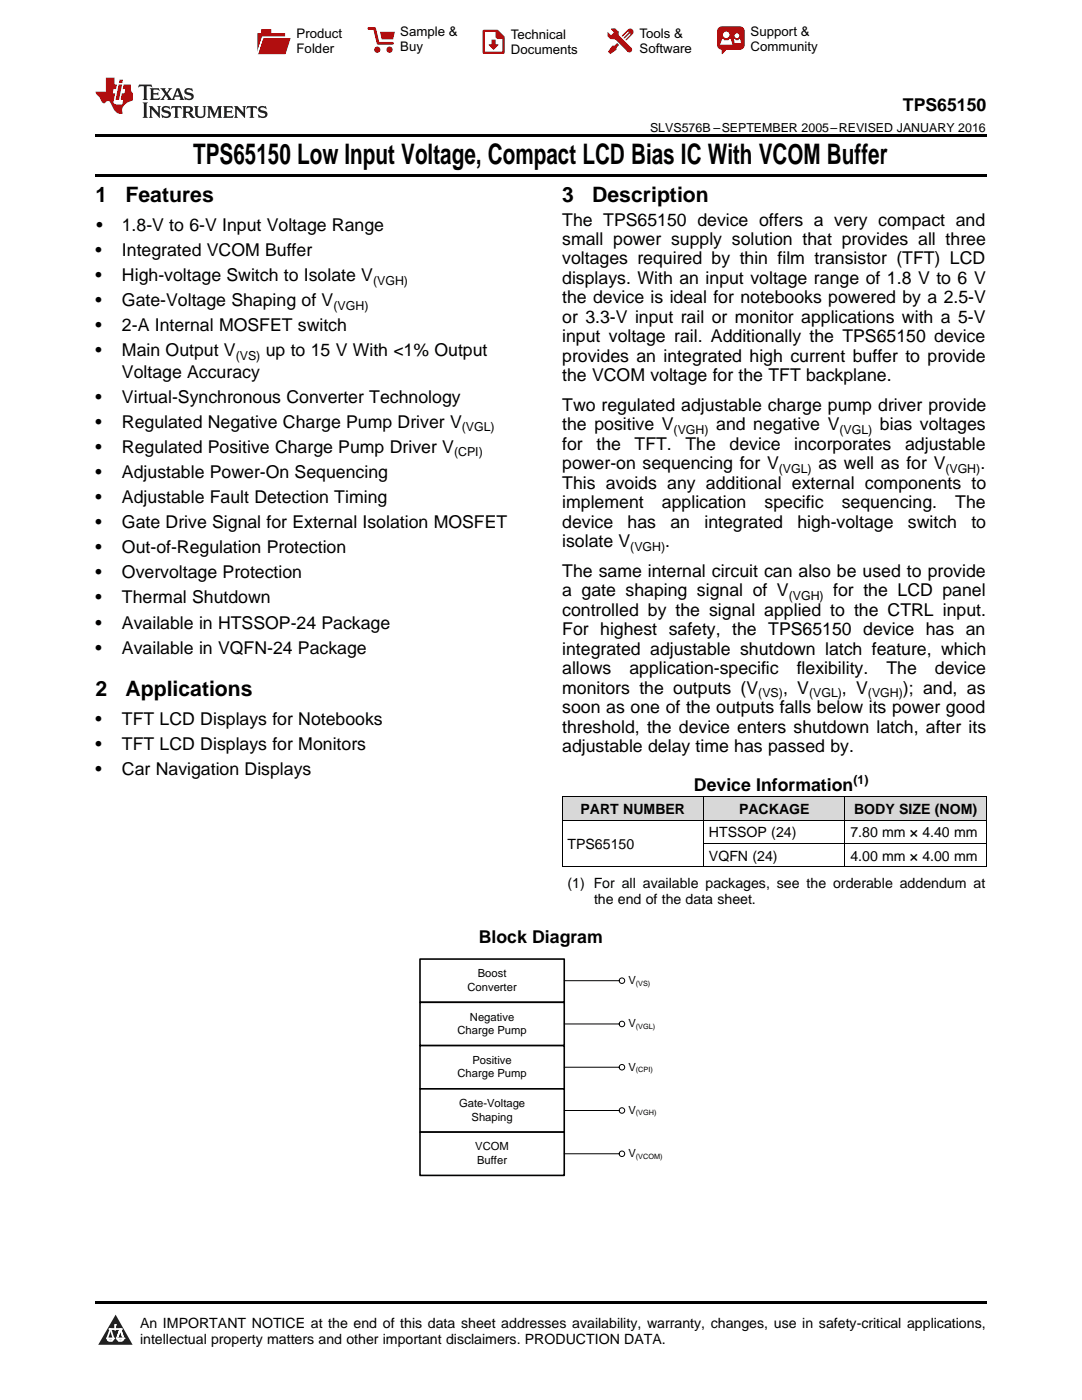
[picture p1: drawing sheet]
<svg xmlns="http://www.w3.org/2000/svg" width="216mm" height="279mm" viewBox="0 0 216 279" stroke-linecap="round" stroke-linejoin="round" font-family="sans-serif">
<defs><g id="words">
<text font-size="5.6" x="38.6" y="32.8">TPS65150 Low Input Voltage, Compact LCD Bias IC With VCOM Buffer</text>
<g font-size="4.2">
<text x="19" y="40.4">1</text>
<text x="25" y="40.4">Features</text>
<text x="112.2" y="40.4">3</text>
<text x="118.2" y="40.4">Description</text>
<text x="19" y="138.9">2</text>
<text x="25" y="138.9">Applications</text>
</g>
<g font-size="3.5">
<text x="180.2" y="22.2">TPS65150</text>
<text x="19.2" y="46.1">•</text>
<text x="24.3" y="46.1">1.8-V to 6-V Input Voltage Range</text>
<text x="112.2" y="45">The TPS65150 device offers a very compact and</text>
<text x="19" y="51.1">•</text>
<text x="24.3" y="51.1">Integrated VCOM Buffer</text>
<text x="112.2" y="48.9">small power supply solution that provides all three</text>
<text x="112.2" y="52.8">voltages required by thin film transistor (TFT) LCD</text>
<text x="19" y="56.1">•</text>
<text x="24.3" y="56.1">High-voltage Switch to Isolate V</text>
<text x="112.2" y="56.7">displays. With an input voltage range of 1.8 V to 6 V</text>
<text x="19" y="61.1">•</text>
<text x="24.3" y="61.1">Gate-Voltage Shaping of V</text>
<text x="112.2" y="60.5">the device is ideal for notebooks powered by a 2.5-V</text>
<text x="112.2" y="64.4">or 3.3-V input rail or monitor applications with a 5-V</text>
<text x="19" y="66.1">•</text>
<text x="19" y="71.1">•</text>
<text x="24.3" y="66.1">2-A Internal MOSFET switch</text>
<text x="24.3" y="71.1">Main Output V</text>
<text x="53" y="71.1">up to 15 V With &lt;1% Output</text>
<text x="112.2" y="68.3">input voltage rail. Additionally the TPS65150 device</text>
<text x="24.3" y="75.4">Voltage Accuracy</text>
<text x="112.2" y="72.2">provides an integrated high current buffer to provide</text>
<text x="112.2" y="76.1">the VCOM voltage for the TFT backplane.</text>
<text x="19" y="80.4">•</text>
<text x="24.3" y="80.4">Virtual-Synchronous Converter Technology</text>
<text x="112.2" y="82">Two regulated adjustable charge pump driver provide</text>
<text x="19" y="85.4">•</text>
<text x="24.3" y="85.4">Regulated Negative Charge Pump Driver V</text>
<text x="112.2" y="85.9">the positive V</text>
<text x="112.2" y="89.8">for</text>
<text x="119" y="89.8">the</text>
<text x="126.6" y="89.8">TFT.</text>
<text x="136.8" y="89.8">The</text>
<text x="142.9" y="85.9">and negative V</text>
<text x="145.6" y="89.8">device</text>
<text x="158.5" y="89.8">incorporates</text>
<text x="175.6" y="85.9">bias voltages</text>
<text x="180.6" y="89.8">adjustable</text>
<text x="19" y="90.4">•</text>
<text x="19" y="95.4">•</text>
<text x="24.3" y="90.4">Regulated Positive Charge Pump Driver V</text>
<text x="24.3" y="95.4">Adjustable Power-On Sequencing</text>
<text x="112.2" y="93.7">power-on sequencing for V</text>
<text x="163.3" y="93.7">as well as for V</text>
<text x="195.6" y="93.7">.</text>
<text x="19" y="100.4">•</text>
<text x="24.3" y="100.4">Adjustable Fault Detection Timing</text>
<text x="112.2" y="97.5">This avoids any additional external components to</text>
<text x="112.2" y="101.4">implement</text>
<text x="132.1" y="101.4">application</text>
<text x="152.6" y="101.4">specific</text>
<text x="168" y="101.4">sequencing.</text>
<text x="190.6" y="101.4">The</text>
<text x="19" y="105.4">•</text>
<text x="24.3" y="105.4">Gate Drive Signal for External Isolation MOSFET</text>
<text x="112.2" y="105.3">device</text>
<text x="125.2" y="105.3">has</text>
<text x="133.8" y="105.3">an</text>
<text x="140.6" y="105.3">integrated</text>
<text x="159.1" y="105.3">high-voltage</text>
<text x="181.2" y="105.3">switch</text>
<text x="193.8" y="105.3">to</text>
<text x="19" y="110.4">•</text>
<text x="24.3" y="110.4">Out-of-Regulation Protection</text>
<text x="112.2" y="109.2">isolate V</text>
<text x="132.8" y="109.2">.</text>
<text x="19" y="115.4">•</text>
<text x="24.3" y="115.4">Overvoltage Protection</text>
<text x="112.2" y="115.1">The same internal circuit can also be used to provide</text>
<text x="112.2" y="119">a gate shaping signal of V</text>
<text x="166.3" y="119">for the LCD panel</text>
<text x="19" y="120.4">•</text>
<text x="19" y="125.4">•</text>
<text x="24.3" y="120.4">Thermal Shutdown</text>
<text x="24.3" y="125.4">Available in HTSSOP-24 Package</text>
<text x="112.2" y="122.9">controlled by the signal applied to the CTRL input.</text>
<text x="19" y="130.5">•</text>
<text x="24.3" y="130.5">Available in VQFN-24 Package</text>
<text x="112.2" y="126.8">For highest safety, the TPS65150 device has an</text>
<text x="112.2" y="130.7">integrated adjustable shutdown latch feature, which</text>
<text x="112.2" y="134.5">allows</text>
<text x="125.6" y="134.5">application-specific</text>
<text x="159" y="134.5">flexibility.</text>
<text x="176.9" y="134.5">The</text>
<text x="186.5" y="134.5">device</text>
<text x="112.2" y="138.4">monitors the outputs (V</text>
<text x="112.2" y="142.3">soon as one of the outputs falls below its power good</text>
<text x="156.2" y="138.4">, V</text>
<text x="168" y="138.4">, V</text>
<text x="180.2" y="138.4">); and, as</text>
<text x="19" y="144.6">•</text>
<text x="19" y="149.6">•</text>
<text x="24.3" y="144.6">TFT LCD Displays for Notebooks</text>
<text x="24.3" y="149.6">TFT LCD Displays for Monitors</text>
<text x="112.2" y="146.2">threshold, the device enters shutdown latch, after its</text>
<text x="19" y="154.6">•</text>
<text x="24.3" y="154.6">Car Navigation Displays</text>
<text x="112.2" y="150.1">adjustable delay time has passed by.</text>
<text x="138.5" y="157.8">Device Information</text>
<text x="95.5" y="188.2">Block Diagram</text>
</g>
<g font-size="2.8">
<text x="115.8" y="162.5">PART NUMBER</text>
<text x="141.5" y="167.1">HTSSOP (24)</text>
<text x="147.5" y="162.5">PACKAGE</text>
<text x="169.7" y="167.1">7.80 mm × 4.40 mm</text>
<text x="170.4" y="162.5">BODY SIZE (NOM)</text>
<text x="113.2" y="169.4">TPS65150</text>
<text x="141.5" y="171.8">VQFN (24)</text>
<text x="169.7" y="171.8">4.00 mm × 4.00 mm</text>
<text x="113.2" y="177.3">(1) For all available packages, see the orderable addendum at</text>
<text x="118.5" y="180.4">the end of the data sheet.</text>
<text x="27.9" y="265">An IMPORTANT NOTICE at the end of this data sheet addresses availability, warranty, changes, use in safety-critical applications,</text>
<text x="27.9" y="268.2">intellectual property matters and other important disclaimers. PRODUCTION DATA.</text>
</g>
<g font-size="2.6">
<text x="59.2" y="7.6">Product</text>
<text x="59.2" y="10.6">Folder</text>
<text x="79.9" y="7.3">Sample &amp;</text>
<text x="79.9" y="10.2">Buy</text>
<text x="101.9" y="7.8">Technical</text>
<text x="101.9" y="10.8">Documents</text>
<text x="127.6" y="7.6">Tools &amp;</text>
<text x="127.6" y="10.6">Software</text>
<text x="149.8" y="7.2">Support &amp;</text>
<text x="149.8" y="10.2">Community</text>
</g>
<g font-size="2.5">
<text x="129.7" y="26.3">SLVS576B –SEPTEMBER 2005–REVISED JANUARY 2016</text>
<text x="74.4" y="56.8">(VGH)</text>
<text x="66.5" y="61.8">(VGH)</text>
<text x="47" y="71.8">(VS)</text>
<text x="92.1" y="86.1">(VGL)</text>
<text x="134.4" y="86.6">(VGH)</text>
<text x="167.5" y="86.6">(VGL)</text>
<text x="90.6" y="91.1">(CPI)</text>
<text x="155.4" y="94.4">(VGL)</text>
<text x="188.6" y="94.4">(VGH)</text>
<text x="125.8" y="109.9">(VGH)</text>
<text x="157.4" y="119.7">(VGH)</text>
<text x="151.3" y="139.1">(VS)</text>
<text x="161.4" y="139.1">(VGL)</text>
<text x="173.2" y="139.1">(VGH)</text>
<text x="170.3" y="156.4">(1)</text>
</g>
<g font-size="2.2">
<text x="93.3" y="197.7">Converter</text>
<text x="95.3" y="195">Boost</text>
<text x="125.4" y="196.4">V</text>
<text x="93.8" y="203.7">Negative</text>
<text x="91.3" y="206.4">Charge Pump</text>
<text x="125.4" y="205">V</text>
<text x="91.3" y="215">Charge Pump</text>
<text x="94.3" y="212.3">Positive</text>
<text x="125.4" y="213.7">V</text>
<text x="91.6" y="221">Gate-Voltage</text>
<text x="94.1" y="223.6">Shaping</text>
<text x="125.4" y="222.3">V</text>
<text x="94.8" y="229.6">VCOM</text>
<text x="95.2" y="232.3">Buffer</text>
<text x="125.4" y="230.9">V</text>
</g>
<g font-size="1.5">
<text x="126.9" y="196.7">(VS)</text>
<text x="126.9" y="205.3">(VGL)</text>
<text x="126.9" y="214">(CPI)</text>
<text x="126.9" y="222.6">(VGH)</text>
<text x="126.9" y="231.2">(VCOM)</text>
</g>
</g></defs>
<g fill="#d8d8d8">
<path d="M112.2 159.1h28.2v4.6h-28.2z"/>
<path d="M140.4 159.1h28.2v4.6h-28.2z"/>
<path d="M168.6 159.1h28.2v4.6h-28.2z"/>
</g>
<path d="M23.1 262.4l3.4 6h-6.9z" fill="#231f20"/>
<path d="M21.4 267.1h1.2l-.3 .5h-.3a.55 .55 0 0 1-.6-.5z" fill-rule="evenodd" fill="#fff"/>
<path d="M21.4 267.1h1.2l-.3 .5h-.3a.55 .55 0 0 1-.6-.5z" fill="none" stroke="#231f20" stroke-width=".34"/>
<path d="M21.4 267.1l1.2 .1-.3 .4h-.5z" fill="none" stroke="#fff" stroke-width=".34"/>
<path d="M23 265.3h.1" fill="none" stroke="#fff" stroke-width=".34"/>
<path d="M23 264.4v.9z" fill="#fff"/>
<path d="M23 264.4v.9z" fill="none" stroke="#fff" stroke-width=".34"/>
<circle cx="23" cy="264.4" r=".17" fill="#fff"/>
<path d="M21.9 265.2h.1" fill="none" stroke="#fff" stroke-width=".34"/>
<path d="M21.9 265.2h2.3z" fill="#fff"/>
<path d="M21.9 265.2h2.3z" fill="none" stroke="#fff" stroke-width=".34"/>
<circle cx="24.2" cy="265.2" r=".17" fill="#fff"/>
<path d="M23.3 267.1h.1" fill="none" stroke="#fff" stroke-width=".34"/>
<path d="M24 265.2l-.7 1.9z" fill="#fff"/>
<path d="M24 265.2l-.7 1.9z" fill="none" stroke="#fff" stroke-width=".34"/>
<path d="M24 265.2l.7 1.9z" fill="#fff"/>
<path d="M24 265.2l.7 1.9z" fill="none" stroke="#fff" stroke-width=".34"/>
<path d="M24.6 267.1h.1" fill="none" stroke="#fff" stroke-width=".34"/>
<circle cx="21.4" cy="267.1" r=".17" fill="#fff"/>
<path d="M22.1 265.2l-.7 1.9z" fill="#fff"/>
<path d="M22.1 265.2l-.7 1.9z" fill="none" stroke="#fff" stroke-width=".34"/>
<path d="M22.1 265.2l.5 1.9z" fill="#fff"/>
<path d="M22.1 265.2l.5 1.9z" fill="none" stroke="#fff" stroke-width=".34"/>
<circle cx="22.6" cy="267.1" r=".17" fill="#fff"/>
<path d="M23.4 267.1h1.3a.65 .65 0 0 1-.7 .5 .65 .65 0 0 1-.6-.5z" fill-rule="evenodd" fill="#fff"/>
<path d="M23.4 267.1h1.3a.65 .65 0 0 1-.7 .5 .65 .65 0 0 1-.6-.5z" fill="none" stroke="#231f20" stroke-width=".34"/>
<path d="M23.4 267.1h1.3l-.4 .5h-.6z" fill="none" stroke="#fff" stroke-width=".34"/>
<path d="M23.3 267.1h.1" fill="none" stroke="#fff" stroke-width=".34"/>
<circle cx="24.7" cy="267.1" r=".17" fill="#fff"/>
<path d="M19 259.7h177.8v.5h-177.8z" fill="#000"/>
<g fill="#fff">
<path d="M83.6 191.2h48.5v43.5h-48.5z" fill-rule="evenodd"/>
<path d="M83.8 191.4h28.8v8.6h-28.8z" fill-rule="evenodd"/>
</g>
<path d="M83.8 191.4h28.8v8.6h-28.8z" fill="none" stroke="#000" stroke-width=".32"/>
<g fill="none" stroke="#000" stroke-width=".2">
<path d="M112.6 195.7h11"/>
<circle cx="124.1" cy="195.7" r=".55"/>
</g>
<path d="M83.8 200h28.8v8.7h-28.8z" fill-rule="evenodd" fill="#fff"/>
<path d="M83.8 200h28.8v8.7h-28.8z" fill="none" stroke="#000" stroke-width=".32"/>
<g fill="none" stroke="#000" stroke-width=".2">
<path d="M112.6 204.4h11"/>
<circle cx="124.1" cy="204.4" r=".55"/>
</g>
<path d="M83.8 208.7h28.8v8.6h-28.8z" fill-rule="evenodd" fill="#fff"/>
<path d="M83.8 208.7h28.8v8.6h-28.8z" fill="none" stroke="#000" stroke-width=".32"/>
<g fill="none" stroke="#000" stroke-width=".2">
<path d="M112.6 213h11"/>
<circle cx="124.1" cy="213" r=".55"/>
</g>
<path d="M83.8 217.3h28.8v8.6h-28.8z" fill-rule="evenodd" fill="#fff"/>
<path d="M83.8 217.3h28.8v8.6h-28.8z" fill="none" stroke="#000" stroke-width=".32"/>
<g fill="none" stroke="#000" stroke-width=".2">
<path d="M112.6 221.6h11"/>
<circle cx="124.1" cy="221.6" r=".55"/>
</g>
<path d="M83.8 225.9h28.8v8.7h-28.8z" fill-rule="evenodd" fill="#fff"/>
<path d="M83.8 225.9h28.8v8.7h-28.8z" fill="none" stroke="#000" stroke-width=".32"/>
<g fill="none" stroke="#000" stroke-width=".2">
<path d="M112.2 159h84.6M112.2 159.1v13.9M140.4 159.1v13.9M168.6 159.1v13.9M196.8 159.1v13.9M112.2 173h84.6M112.2 163.7h84.6M140.4 168.3h56.4M112.6 230.3h11"/>
<circle cx="124.1" cy="230.3" r=".55"/>
</g>
<path d="M19 34.8h177.8v.5h-177.8zM19 26.8h177.8v.6h-177.8z" fill="#000"/>
<path d="M27.7 16.9l-.1 .6 .6-.3h.5v.2v2.2l-.2 .4h1l-.2-.4v-2.2v-.2h.5l.6 .3-.2-.6zM29.9 17.6l.2 .4v1.6l-.2 .4h1.9l.1-.6a1.09 1.09 0 0 1-1.3 .1v-.6h.6l.4 .2v-.7l-.2 .2h-.8v-.6l.2-.1a1.01 1.01 0 0 1 1 .3l-.1-.6zM32 17.6l.9 1.2-1 1.2h.9l-.2-.3 .5-.7 .5 .7-.3 .3h1.7l-.2-.3 .1-.4h1l.1 .4-.2 .3h1l-.3-.4-.7-2h-.5l-1 2.2-.8-1.1 .9-1.1h-.9l.2 .2-.4 .7-.4-.7 .2-.2zM35.4 18l.4 1h-.8zM37 17.7a.66 .66 0 0 0-.2 .8 .66 .66 0 0 0 .6 .4l.7 .2 .1 .2a.8 .8 0 0 1-.7 .4 .8 .8 0 0 1-.7-.5l.1 .8 .2-.2a.94 .94 0 0 0 1.1 .1 .94 .94 0 0 0 .4-.9 1.48 1.48 0 0 0-1.3-.6v-.4a1.1 1.1 0 0 1 1.2 .2l-.2-.6-.2 .1-.5-.1zM28.5 20.4l.2 .4v2.3l-.2 .4h1l-.2-.4v-2.3l.2-.4zM29.7 21.2l.2 .4v1.5l-.2 .4h.8l-.3-.4 .1-1.3 1.6 1.8v-2l.2-.4h-.7l.2 .2v1.1l-1.2-1.3zM32.5 21.3a.66 .66 0 0 0-.2 .8 .66 .66 0 0 0 .6 .4l.6 .2 .2 .2a.8 .8 0 0 1-.8 .4 .8 .8 0 0 1-.7-.5l.2 .7 .2-.1a.94 .94 0 0 0 1 .1 .94 .94 0 0 0 .5-1 1.47 1.47 0 0 0-1.3-.6l-.1-.3a1.1 1.1 0 0 1 1.3 .2l-.2-.6-.2 .1-.5-.2zM34.3 21.2l-.2 .6a.64 .64 0 0 1 .8-.3v1.6l-.2 .4h1l-.3-.4 .1-1.6a.66 .66 0 0 1 .8 .3l-.2-.6zM36.3 21.2l.3 .4v1.5l-.3 .4h1l-.2-.2v-.7h.5l.1 .1a.8 .8 0 0 0 1.2 .7l-1-1a.62 .62 0 0 0 .6-.5 .62 .62 0 0 0-.6-.7zM37.1 21.5h.1a.48 .48 0 0 1 .6 0 .48 .48 0 0 1 .1 .6l-.2 .1-.6 .1zM38.7 21.2l.2 .2a2.29 2.29 0 0 0 .4 2 1.05 1.05 0 0 0 1.7-.7v-1.3l.2-.2h-.8l.2 .4v1.1a.61 .61 0 0 1-.6 .6 .61 .61 0 0 1-.6-.6v-1.1l.3-.4zM41.3 21.2l.3 .4v1.5l-.3 .4h.8l-.2-.4v-1.4l.8 1.9 .9-1.9v1.4l-.2 .4h.9l-.2-.4v-1.5l.2-.4h-.8l-.7 1.5-.6-1.5zM44.5 21.2l.2 .4v1.5l-.2 .4h1.9l.2-.6a1.1 1.1 0 0 1-1.4 .2v-.7h.6l.4 .2v-.6l-.2 .1-.8 .1v-.6l.2-.1a1.02 1.02 0 0 1 1.1 .2l-.2-.5zM46.7 21.2l.2 .4v1.5l-.2 .4h.8l-.3-.4 .1-1.3 1.6 1.8v-2l.2-.4h-.7l.2 .2v1.1l-1.2-1.3zM49.3 21.2l-.1 .6a.64 .64 0 0 1 .8-.3v1.6l-.3 .4h1l-.2-.4v-1.6a.66 .66 0 0 1 .8 .3l-.1-.6zM51.7 21.3a.66 .66 0 0 0-.2 .7 .66 .66 0 0 0 .7 .5l.6 .2 .1 .2a.8 .8 0 0 1-.7 .4 .8 .8 0 0 1-.7-.5l.1 .7 .2-.1a.94 .94 0 0 0 1.1 .1 .94 .94 0 0 0 .4-1 1.48 1.48 0 0 0-1.2-.6l-.1-.3a1.1 1.1 0 0 1 1.2 .2l-.2-.6-.1 .1-.6-.2z" fill="#231f20"/>
<path d="M21.1 15.5v2.8h-2v.4l.9 .9a.96 .96 0 0 0 1 1 .59 .59 0 0 1 .5-.4 .59 .59 0 0 1 .5 .3l.4 .8a1.61 1.61 0 0 0 2.1 1.3 1.63 1.63 0 0 1 1.1-2.2l.9-.3v-1.5a1.6 1.6 0 0 1-.4-1.7h-1.4l-.2 .9h.5l-.2 .8h-.5l-.2 1v.3h.5l-.2 .9h-.7a.74 .74 0 0 1-1-.6l.3-1.6h-.5l.2-.8h.5l.1-.9h-.4v-1.4zM23.7 16.9l-.7 3h.8l.6-3zM23.8 15.9l-.1 .7h.7l.2-.7z" fill="#ee1d23"/>
<g fill="#d60000">
<path d="M52.1 5.8h2v.8h2.8v4.2h-5.5v-4.2h.7z" fill-rule="evenodd"/>
<path d="M52.4 7.5h5.6l-1 3.3h-5.6z" fill-rule="evenodd"/>
</g>
<path d="M52.4 7.4h5.7l-.1 .1h-5.5l-1.1 3.3z" fill-rule="evenodd" fill="#fff"/>
<path d="M52.4 7.4h5.7l-.1 .1h-5.5l-1.1 3.3z" fill="none" stroke="#fff" stroke-width=".2"/>
<path d="M73.6 5.7h1.1l.7 2.9h2.9" fill="none" stroke="#d60000" stroke-width=".55"/>
<g fill="#d60000">
<path d="M75.8 6.3h3l-.4 1.6h-2.2z" fill-rule="evenodd"/>
<circle cx="75.3" cy="9.9" r=".62"/>
<circle cx="77.7" cy="9.9" r=".62"/>
</g>
<path d="M96.5 6.2h2.7l1.3 1.2v3.1h-4z" fill="none" stroke="#d60000" stroke-width=".44"/>
<g fill="#d60000">
<path d="M98.1 7.9h.8v1h.5l-.9 1.1-1-1v-.1h.6z" fill-rule="evenodd"/>
<path d="M98.9 6.2h.3l1.3 1.2v.4h-1.3l-.3-.4z" fill-rule="evenodd"/>
<path d="M121.9 5.7h.8l.7 .6 .1 .7 2.5 2.5-.8 .8-2.3-2.3-1.1-.2-.6-.6v-.8l.7 .6 .5-.4v-.2l-.5-.5z" fill-rule="evenodd"/>
<path d="M122.2 9.1h.4l.5-.5 .4 .4-.5 .5v.4l-1.2 .9-.5-.5z" fill-rule="evenodd"/>
<path d="M125.3 5.9a.67 .67 0 0 1 .9 0 .67 .67 0 0 1 0 .9z" fill-rule="evenodd"/>
<path d="M125.3 5.9l.9 .9-1.2 1.2h-.2v-.2l1-.9v-.2h-.2l-.9 1h-.2v-.2l.9-1 .1-.2h-.3l-.9 1h-.2v-.2z" fill-rule="evenodd"/>
<circle cx="125.6" cy="9.9" r=".54"/>
</g>
<path d="M123.3 6.3v.7" fill="none" stroke="#d60000" stroke-width=".2"/>
<g fill="#d60000">
<path d="M143.4 5.5l.6-.2h3.6a.95 .95 0 0 1 1 .9v2.8a.95 .95 0 0 1-1 .9h-3.6a.95 .95 0 0 1-.9-.9v-2.8z" fill-rule="evenodd"/>
<path d="M144 9.9h.9l-.7 .9h-.2z" fill-rule="evenodd"/>
</g>
<g fill="#fff">
<path d="M146.6 8.6h1.3z"/>
<path d="M144.1 7.8h.3l.1 .2h.8l.2-.2h.3l.4 1.1h-2.5z" fill-rule="evenodd"/>
<path d="M146.4 7.8h.3l.1 .2h.5l.2-.2h.2l.2 .8h-1.3z" fill-rule="evenodd"/>
<circle cx="144.9" cy="6.9" r=".65"/>
<circle cx="147" cy="7.1" r=".48"/>
</g>
<use href="#words"/>
</svg>
